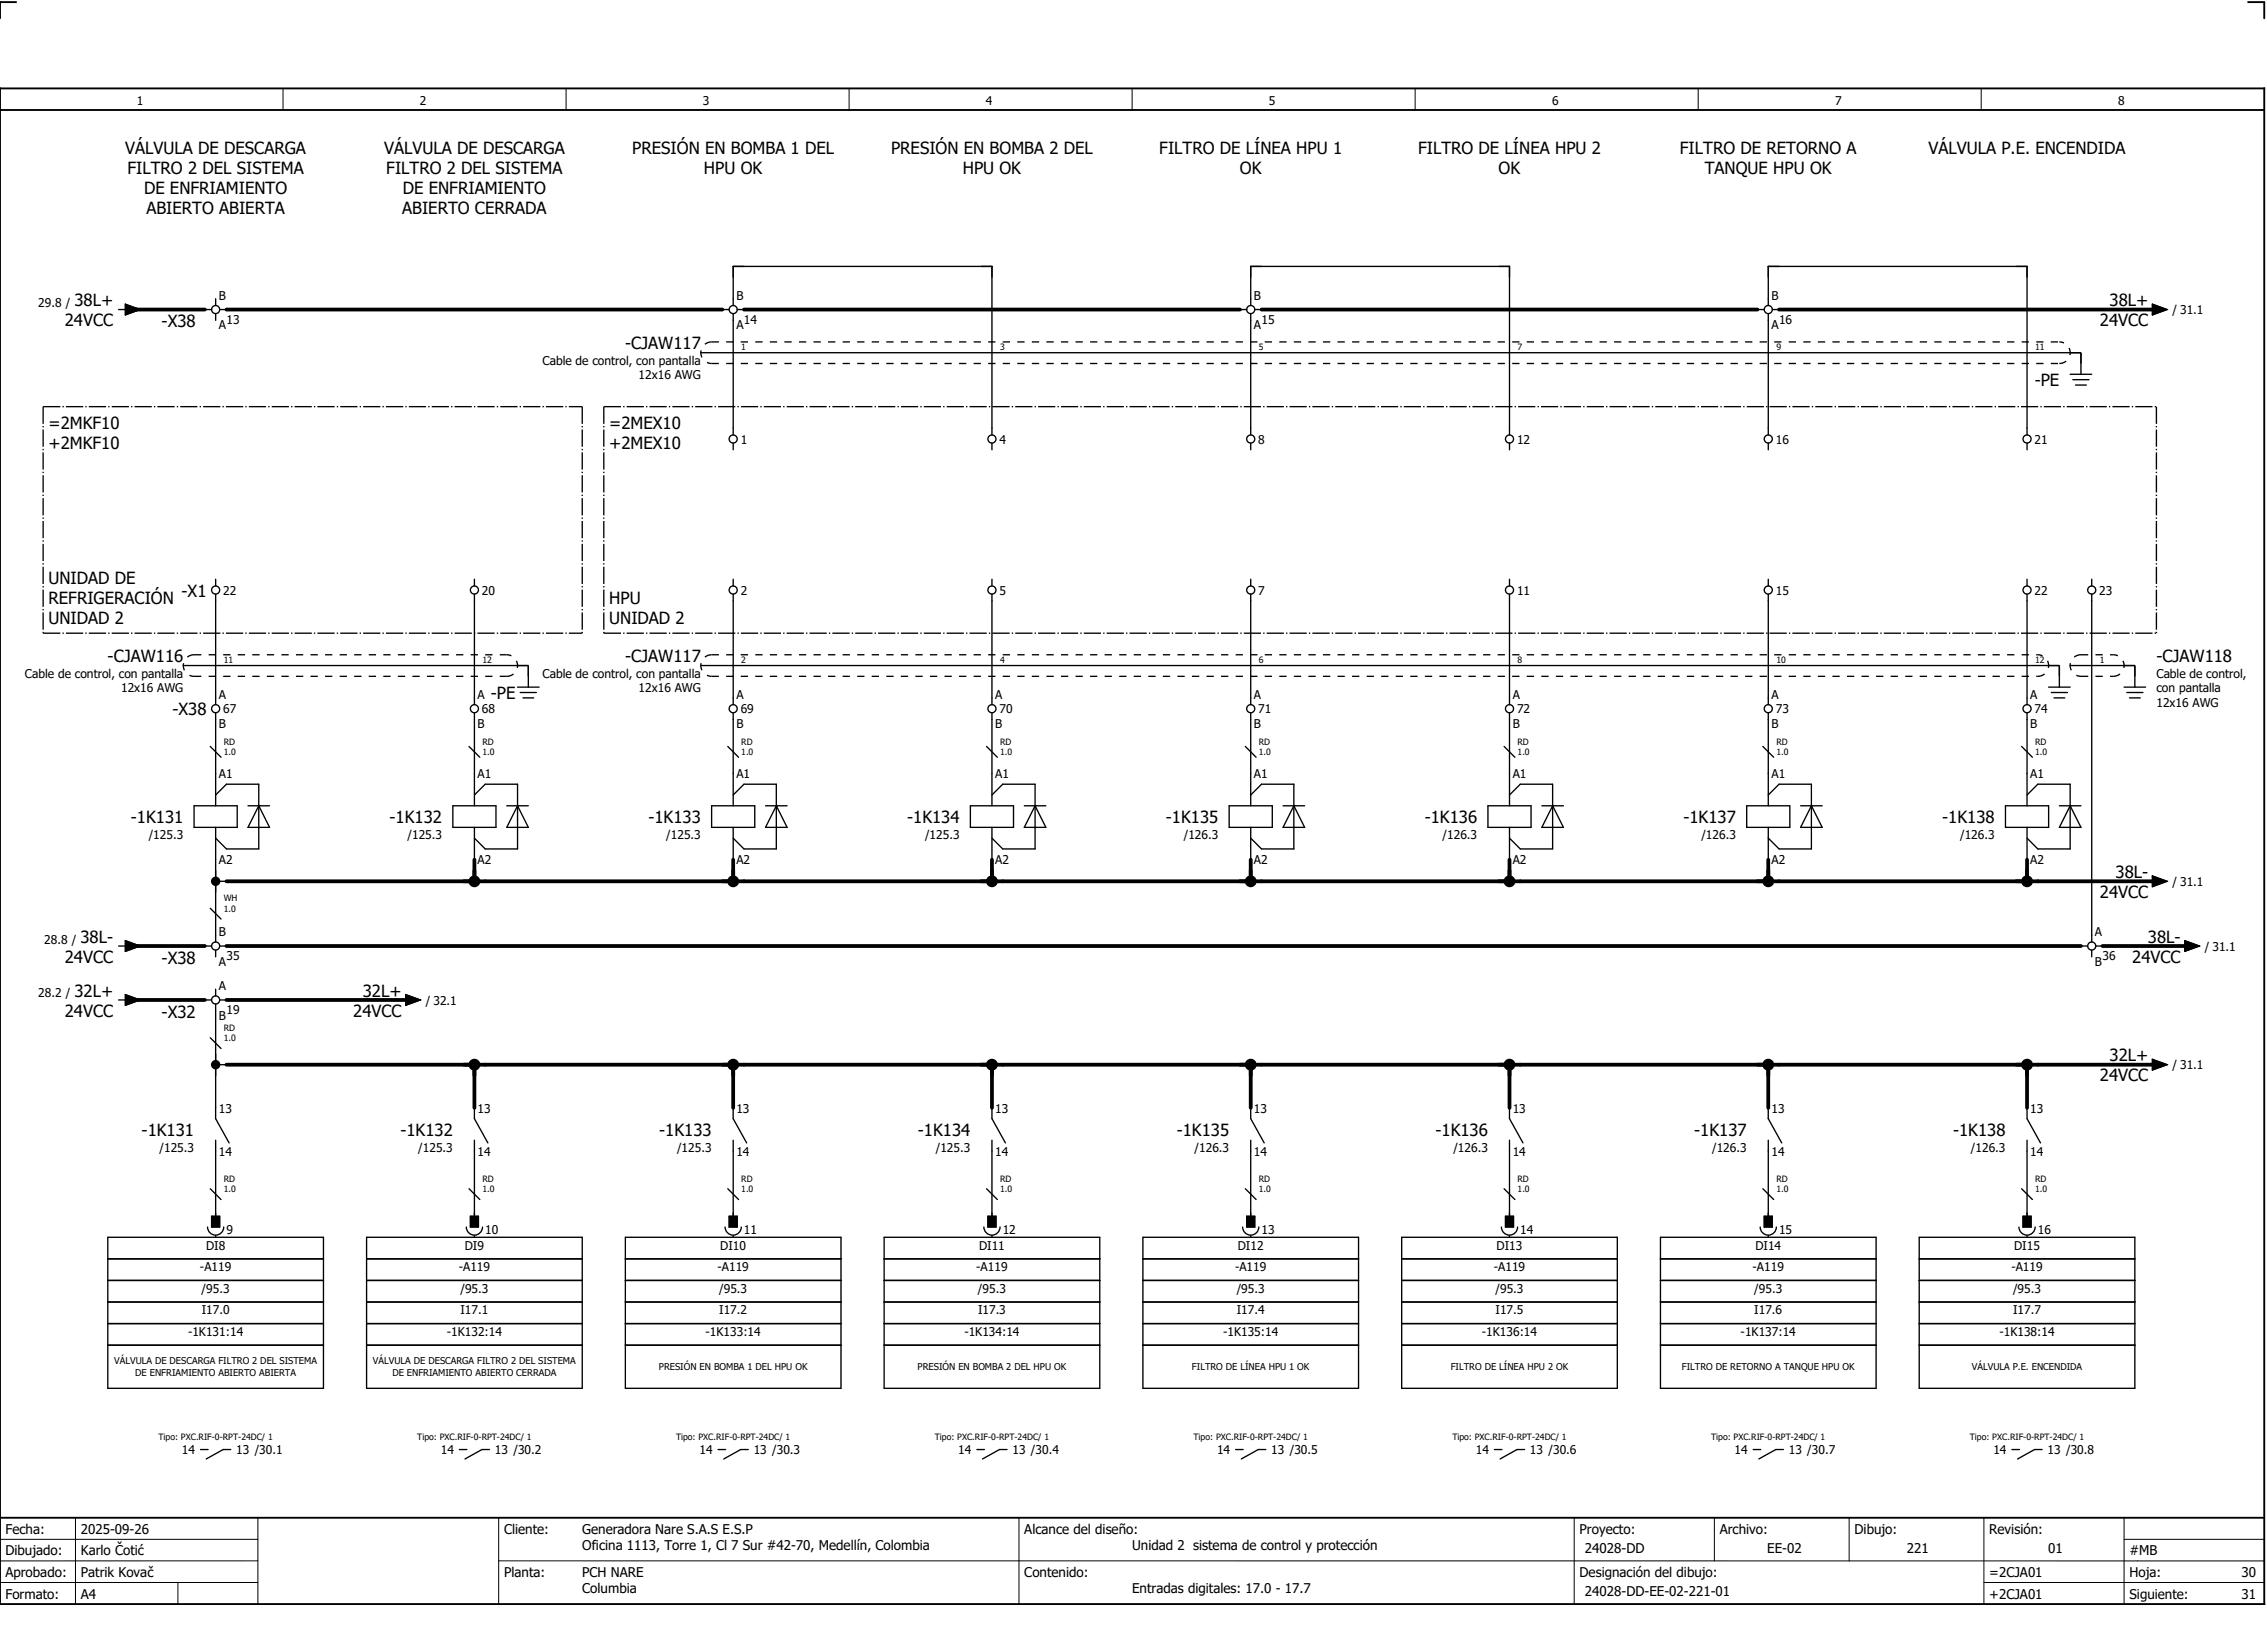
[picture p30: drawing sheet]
<svg xmlns="http://www.w3.org/2000/svg" width="421mm" height="301mm" viewBox="0 0 421 301" stroke-linecap="round" stroke-linejoin="round" font-family="sans-serif">
<defs><g id="words">
<g font-size="3.1">
<text x="23.2" y="28.5">VÁLVULA DE DESCARGA</text>
<text x="71.2" y="28.5">VÁLVULA DE DESCARGA</text>
<text x="117.3" y="28.5">PRESIÓN EN BOMBA 1 DEL</text>
<text x="165.3" y="28.5">PRESIÓN EN BOMBA 2 DEL</text>
<text x="215" y="28.5">FILTRO DE LÍNEA HPU 1</text>
<text x="263" y="28.5">FILTRO DE LÍNEA HPU 2</text>
<text x="311.6" y="28.5">FILTRO DE RETORNO A</text>
<text x="357.7" y="28.5">VÁLVULA P.E. ENCENDIDA</text>
<text x="23.7" y="32.3">FILTRO 2 DEL SISTEMA</text>
<text x="71.7" y="32.3">FILTRO 2 DEL SISTEMA</text>
<text x="130.6" y="32.3">HPU OK</text>
<text x="178.6" y="32.3">HPU OK</text>
<text x="230" y="32.3">OK</text>
<text x="278" y="32.3">OK</text>
<text x="316.2" y="32.3">TANQUE HPU OK</text>
<text x="26.7" y="36">DE ENFRIAMIENTO</text>
<text x="27.1" y="39.8">ABIERTO ABIERTA</text>
<text x="74.6" y="39.8">ABIERTO CERRADA</text>
<text x="74.7" y="36">DE ENFRIAMIENTO</text>
<text x="13.8" y="56.8">38L+</text>
<text x="391.3" y="56.8">38L+</text>
<text x="12" y="60.5">24VCC</text>
<text x="30" y="60.7">-X38</text>
<text x="116" y="64.8">-CJAW117</text>
<text x="389.5" y="60.5">24VCC</text>
<text x="377.4" y="71.6">-PE</text>
<text x="9" y="79.5">=2MKF10</text>
<text x="9" y="83.3">+2MKF10</text>
<text x="113" y="79.5">=2MEX10</text>
<text x="113" y="83.3">+2MEX10</text>
<text x="9" y="108.3">UNIDAD DE</text>
<text x="9" y="112">REFRIGERACIÓN</text>
<text x="33.7" y="110.6">-X1</text>
<text x="113" y="112">HPU</text>
<text x="9" y="115.8">UNIDAD 2</text>
<text x="113" y="115.8">UNIDAD 2</text>
<text x="20" y="122.8">-CJAW116</text>
<text x="116" y="122.8">-CJAW117</text>
<text x="400" y="122.8">-CJAW118</text>
<text x="91" y="129.5">-PE</text>
<text x="32" y="132.6">-X38</text>
<text x="24.3" y="152.6">-1K131</text>
<text x="72.3" y="152.6">-1K132</text>
<text x="120.3" y="152.6">-1K133</text>
<text x="168.3" y="152.6">-1K134</text>
<text x="216.3" y="152.6">-1K135</text>
<text x="264.3" y="152.6">-1K136</text>
<text x="312.3" y="152.6">-1K137</text>
<text x="360.3" y="152.6">-1K138</text>
<text x="389.5" y="166.5">24VCC</text>
<text x="392.4" y="162.8">38L-</text>
<text x="12" y="178.5">24VCC</text>
<text x="14.9" y="174.8">38L-</text>
<text x="30" y="178.7">-X38</text>
<text x="395.5" y="178.5">24VCC</text>
<text x="398.4" y="174.8">38L-</text>
<text x="13.8" y="184.8">32L+</text>
<text x="67.3" y="184.8">32L+</text>
<text x="12" y="188.5">24VCC</text>
<text x="30" y="188.7">-X32</text>
<text x="65.5" y="188.5">24VCC</text>
<text x="391.3" y="196.8">32L+</text>
<text x="389.5" y="200.5">24VCC</text>
<text x="26.3" y="210.6">-1K131</text>
<text x="74.3" y="210.6">-1K132</text>
<text x="122.3" y="210.6">-1K133</text>
<text x="170.3" y="210.6">-1K134</text>
<text x="218.3" y="210.6">-1K135</text>
<text x="266.3" y="210.6">-1K136</text>
<text x="314.3" y="210.6">-1K137</text>
<text x="362.3" y="210.6">-1K138</text>
</g>
<g font-size="2.5">
<text x="1" y="284.4">Fecha:</text>
<text x="15" y="284.4">2025-09-26</text>
<text x="93.5" y="284.4">Cliente:</text>
<text x="108" y="284.4">Generadora Nare S.A.S E.S.P</text>
<text x="108" y="287.4">Oficina 1113, Torre 1, Cl 7 Sur #42-70, Medellín, Colombia</text>
<text x="190" y="284.4">Alcance del diseño:</text>
<text x="210" y="287.4">Unidad 2 sistema de control y protección</text>
<text x="293" y="284.4">Proyecto:</text>
<text x="294" y="287.9">24028-DD</text>
<text x="319" y="284.4">Archivo:</text>
<text x="327.8" y="287.9">EE-02</text>
<text x="344" y="284.4">Dibujo:</text>
<text x="353.7" y="287.9">221</text>
<text x="369" y="284.4">Revisión:</text>
<text x="379.9" y="287.9">01</text>
<text x="1" y="288.4">Dibujado:</text>
<text x="1" y="292.4">Aprobado:</text>
<text x="15" y="288.4">Karlo Čotić</text>
<text x="15" y="292.4">Patrik Kovač</text>
<text x="93.5" y="292.4">Planta:</text>
<text x="108" y="292.4">PCH NARE</text>
<text x="190" y="292.4">Contenido:</text>
<text x="293" y="292.4">Designación del dibujo:</text>
<text x="369" y="292.4">=2CJA01</text>
<text x="395" y="292.4">Hoja:</text>
<text x="395" y="288.4">#MB</text>
<text x="415.8" y="292.4">30</text>
<text x="1" y="296.4">Formato:</text>
<text x="15" y="296.4">A4</text>
<text x="108" y="295.4">Columbia</text>
<text x="210" y="295.4">Entradas digitales: 17.0 - 17.7</text>
<text x="294" y="295.9">24028-DD-EE-02-221-01</text>
<text x="369" y="296.4">+2CJA01</text>
<text x="395" y="296.4">Siguiente:</text>
<text x="415.8" y="296.4">31</text>
</g>
<g font-size="2.2">
<text x="25.4" y="19.4">1</text>
<text x="77.9" y="19.4">2</text>
<text x="130.4" y="19.4">3</text>
<text x="182.9" y="19.4">4</text>
<text x="235.4" y="19.4">5</text>
<text x="287.9" y="19.4">6</text>
<text x="340.4" y="19.4">7</text>
<text x="392.9" y="19.4">8</text>
<text x="7.1" y="56.9">29.8 /</text>
<text x="40.6" y="55.5">B</text>
<text x="136.6" y="55.5">B</text>
<text x="232.6" y="55.5">B</text>
<text x="328.6" y="55.5">B</text>
<text x="403" y="58.3">/ 31.1</text>
<text x="40.6" y="61">A</text>
<text x="42" y="60">13</text>
<text x="136.6" y="61">A</text>
<text x="138" y="60">14</text>
<text x="232.6" y="61">A</text>
<text x="234" y="60">15</text>
<text x="328.6" y="61">A</text>
<text x="330" y="60">16</text>
<text x="100.6" y="67.6">Cable de control, con pantalla</text>
<text x="118.5" y="70.3">12x16 AWG</text>
<text x="137.4" y="82.3">1</text>
<text x="185.4" y="82.3">4</text>
<text x="233.4" y="82.3">8</text>
<text x="281.4" y="82.3">12</text>
<text x="329.4" y="82.3">16</text>
<text x="377.4" y="82.3">21</text>
<text x="41.4" y="110.3">22</text>
<text x="89.4" y="110.3">20</text>
<text x="137.4" y="110.3">2</text>
<text x="185.4" y="110.3">5</text>
<text x="233.4" y="110.3">7</text>
<text x="281.4" y="110.3">11</text>
<text x="329.4" y="110.3">15</text>
<text x="377.4" y="110.3">22</text>
<text x="389.4" y="110.3">23</text>
<text x="4.6" y="125.6">Cable de control, con pantalla</text>
<text x="100.6" y="125.6">Cable de control, con pantalla</text>
<text x="400" y="125.6">Cable de control,</text>
<text x="22.5" y="128.3">12x16 AWG</text>
<text x="40.6" y="129.5">A</text>
<text x="88.6" y="129.5">A</text>
<text x="118.5" y="128.3">12x16 AWG</text>
<text x="136.6" y="129.5">A</text>
<text x="184.6" y="129.5">A</text>
<text x="232.6" y="129.5">A</text>
<text x="280.6" y="129.5">A</text>
<text x="328.6" y="129.5">A</text>
<text x="376.6" y="129.5">A</text>
<text x="400" y="128.3">con pantalla</text>
<text x="400" y="131">12x16 AWG</text>
<text x="40.6" y="135">B</text>
<text x="41.4" y="132.3">67</text>
<text x="88.6" y="135">B</text>
<text x="89.4" y="132.3">68</text>
<text x="136.6" y="135">B</text>
<text x="137.4" y="132.3">69</text>
<text x="184.6" y="135">B</text>
<text x="185.4" y="132.3">70</text>
<text x="232.6" y="135">B</text>
<text x="233.4" y="132.3">71</text>
<text x="280.6" y="135">B</text>
<text x="281.4" y="132.3">72</text>
<text x="328.6" y="135">B</text>
<text x="329.4" y="132.3">73</text>
<text x="376.6" y="135">B</text>
<text x="377.4" y="132.3">74</text>
<text x="40.6" y="144.3">A1</text>
<text x="88.6" y="144.3">A1</text>
<text x="136.6" y="144.3">A1</text>
<text x="184.6" y="144.3">A1</text>
<text x="232.6" y="144.3">A1</text>
<text x="280.6" y="144.3">A1</text>
<text x="328.6" y="144.3">A1</text>
<text x="376.6" y="144.3">A1</text>
<text x="27.6" y="155.5">/125.3</text>
<text x="75.6" y="155.5">/125.3</text>
<text x="123.6" y="155.5">/125.3</text>
<text x="171.6" y="155.5">/125.3</text>
<text x="219.6" y="155.5">/126.3</text>
<text x="267.6" y="155.5">/126.3</text>
<text x="315.6" y="155.5">/126.3</text>
<text x="363.6" y="155.5">/126.3</text>
<text x="40.6" y="160.2">A2</text>
<text x="88.6" y="160.2">A2</text>
<text x="136.6" y="160.2">A2</text>
<text x="184.6" y="160.2">A2</text>
<text x="232.6" y="160.2">A2</text>
<text x="280.6" y="160.2">A2</text>
<text x="328.6" y="160.2">A2</text>
<text x="376.6" y="160.2">A2</text>
<text x="403" y="164.3">/ 31.1</text>
<text x="40.6" y="173.5">B</text>
<text x="388.6" y="173.5">A</text>
<text x="8.2" y="174.9">28.8 /</text>
<text x="40.6" y="179">A</text>
<text x="42" y="178">35</text>
<text x="388.6" y="179">B</text>
<text x="390" y="178">36</text>
<text x="409" y="176.3">/ 31.1</text>
<text x="7.1" y="184.9">28.2 /</text>
<text x="40.6" y="183.5">A</text>
<text x="40.6" y="189">B</text>
<text x="42" y="188">19</text>
<text x="79" y="186.3">/ 32.1</text>
<text x="403" y="198.3">/ 31.1</text>
<text x="40.6" y="206.3">13</text>
<text x="88.6" y="206.3">13</text>
<text x="136.6" y="206.3">13</text>
<text x="184.6" y="206.3">13</text>
<text x="232.6" y="206.3">13</text>
<text x="280.6" y="206.3">13</text>
<text x="328.6" y="206.3">13</text>
<text x="376.6" y="206.3">13</text>
<text x="29.6" y="213.5">/125.3</text>
<text x="40.6" y="214.2">14</text>
<text x="77.6" y="213.5">/125.3</text>
<text x="88.6" y="214.2">14</text>
<text x="125.6" y="213.5">/125.3</text>
<text x="136.6" y="214.2">14</text>
<text x="173.6" y="213.5">/125.3</text>
<text x="184.6" y="214.2">14</text>
<text x="221.6" y="213.5">/126.3</text>
<text x="232.6" y="214.2">14</text>
<text x="269.6" y="213.5">/126.3</text>
<text x="280.6" y="214.2">14</text>
<text x="317.6" y="213.5">/126.3</text>
<text x="328.6" y="214.2">14</text>
<text x="365.6" y="213.5">/126.3</text>
<text x="376.6" y="214.2">14</text>
<text x="38.2" y="231.8">DI8</text>
<text x="42" y="228.7">9</text>
<text x="86.2" y="231.8">DI9</text>
<text x="90" y="228.7">10</text>
<text x="133.6" y="231.8">DI10</text>
<text x="138" y="228.7">11</text>
<text x="181.6" y="231.8">DI11</text>
<text x="186" y="228.7">12</text>
<text x="229.6" y="231.8">DI12</text>
<text x="234" y="228.7">13</text>
<text x="277.6" y="231.8">DI13</text>
<text x="282" y="228.7">14</text>
<text x="325.6" y="231.8">DI14</text>
<text x="330" y="228.7">15</text>
<text x="373.6" y="231.8">DI15</text>
<text x="378" y="228.7">16</text>
<text x="37.1" y="235.6">-A119</text>
<text x="37.4" y="239.6">/95.3</text>
<text x="85.1" y="235.6">-A119</text>
<text x="85.4" y="239.6">/95.3</text>
<text x="133.1" y="235.6">-A119</text>
<text x="133.4" y="239.6">/95.3</text>
<text x="181.1" y="235.6">-A119</text>
<text x="181.4" y="239.6">/95.3</text>
<text x="229.1" y="235.6">-A119</text>
<text x="229.4" y="239.6">/95.3</text>
<text x="277.1" y="235.6">-A119</text>
<text x="277.4" y="239.6">/95.3</text>
<text x="325.1" y="235.6">-A119</text>
<text x="325.4" y="239.6">/95.3</text>
<text x="373.1" y="235.6">-A119</text>
<text x="373.4" y="239.6">/95.3</text>
<text x="37.4" y="243.6">I17.0</text>
<text x="85.4" y="243.6">I17.1</text>
<text x="133.4" y="243.6">I17.2</text>
<text x="181.4" y="243.6">I17.3</text>
<text x="229.4" y="243.6">I17.4</text>
<text x="277.4" y="243.6">I17.5</text>
<text x="325.4" y="243.6">I17.6</text>
<text x="373.4" y="243.6">I17.7</text>
<text x="34.9" y="247.6">-1K131:14</text>
<text x="82.9" y="247.6">-1K132:14</text>
<text x="130.9" y="247.6">-1K133:14</text>
<text x="178.9" y="247.6">-1K134:14</text>
<text x="226.9" y="247.6">-1K135:14</text>
<text x="274.9" y="247.6">-1K136:14</text>
<text x="322.9" y="247.6">-1K137:14</text>
<text x="370.9" y="247.6">-1K138:14</text>
<text x="33.8" y="269.6">14</text>
<text x="43.8" y="269.6">13 /30.1</text>
<text x="81.8" y="269.6">14</text>
<text x="91.8" y="269.6">13 /30.2</text>
<text x="129.8" y="269.6">14</text>
<text x="139.8" y="269.6">13 /30.3</text>
<text x="177.8" y="269.6">14</text>
<text x="187.8" y="269.6">13 /30.4</text>
<text x="225.8" y="269.6">14</text>
<text x="235.8" y="269.6">13 /30.5</text>
<text x="273.8" y="269.6">14</text>
<text x="283.8" y="269.6">13 /30.6</text>
<text x="321.8" y="269.6">14</text>
<text x="331.8" y="269.6">13 /30.7</text>
<text x="369.8" y="269.6">14</text>
<text x="379.8" y="269.6">13 /30.8</text>
</g>
<g font-size="1.7">
<text x="21.2" y="252.9">VÁLVULA DE DESCARGA FILTRO 2 DEL SISTEMA</text>
<text x="25.1" y="255">DE ENFRIAMIENTO ABIERTO ABIERTA</text>
<text x="69.2" y="252.9">VÁLVULA DE DESCARGA FILTRO 2 DEL SISTEMA</text>
<text x="72.8" y="255">DE ENFRIAMIENTO ABIERTO CERRADA</text>
<text x="122.2" y="254">PRESIÓN EN BOMBA 1 DEL HPU OK</text>
<text x="170.2" y="254">PRESIÓN EN BOMBA 2 DEL HPU OK</text>
<text x="221.1" y="254">FILTRO DE LÍNEA HPU 1 OK</text>
<text x="269.1" y="254">FILTRO DE LÍNEA HPU 2 OK</text>
<text x="312" y="254">FILTRO DE RETORNO A TANQUE HPU OK</text>
<text x="365.8" y="254">VÁLVULA P.E. ENCENDIDA</text>
</g>
<g font-size="1.6">
<text x="137.5" y="64.9">1</text>
<text x="185.5" y="64.9">3</text>
<text x="233.5" y="64.9">5</text>
<text x="281.5" y="64.9">7</text>
<text x="329.5" y="64.9">9</text>
<text x="377.5" y="64.9">11</text>
<text x="41.5" y="122.9">11</text>
<text x="89.5" y="122.9">12</text>
<text x="137.5" y="122.9">2</text>
<text x="185.5" y="122.9">4</text>
<text x="233.5" y="122.9">6</text>
<text x="281.5" y="122.9">8</text>
<text x="329.5" y="122.9">10</text>
<text x="377.5" y="122.9">12</text>
<text x="389.5" y="122.9">1</text>
<text x="41.5" y="140">1.0</text>
<text x="41.5" y="138.1">RD</text>
<text x="89.5" y="140">1.0</text>
<text x="89.5" y="138.1">RD</text>
<text x="137.5" y="140">1.0</text>
<text x="137.5" y="138.1">RD</text>
<text x="185.5" y="140">1.0</text>
<text x="185.5" y="138.1">RD</text>
<text x="233.5" y="140">1.0</text>
<text x="233.5" y="138.1">RD</text>
<text x="281.5" y="140">1.0</text>
<text x="281.5" y="138.1">RD</text>
<text x="329.5" y="140">1.0</text>
<text x="329.5" y="138.1">RD</text>
<text x="377.5" y="140">1.0</text>
<text x="377.5" y="138.1">RD</text>
<text x="41.5" y="167.1">WH</text>
<text x="41.5" y="169.1">1.0</text>
<text x="41.5" y="191.1">RD</text>
<text x="41.5" y="193.1">1.0</text>
<text x="41.5" y="221.1">1.0</text>
<text x="41.5" y="219.1">RD</text>
<text x="89.5" y="221.1">1.0</text>
<text x="89.5" y="219.1">RD</text>
<text x="137.5" y="221.1">1.0</text>
<text x="137.5" y="219.1">RD</text>
<text x="185.5" y="221.1">1.0</text>
<text x="185.5" y="219.1">RD</text>
<text x="233.5" y="221.1">1.0</text>
<text x="233.5" y="219.1">RD</text>
<text x="281.5" y="221.1">1.0</text>
<text x="281.5" y="219.1">RD</text>
<text x="329.5" y="221.1">1.0</text>
<text x="329.5" y="219.1">RD</text>
<text x="377.5" y="221.1">1.0</text>
<text x="377.5" y="219.1">RD</text>
<text x="29.4" y="267.1">Tipo: PXC.RIF-0-RPT-24DC/ 1</text>
<text x="77.4" y="267.1">Tipo: PXC.RIF-0-RPT-24DC/ 1</text>
<text x="125.4" y="267.1">Tipo: PXC.RIF-0-RPT-24DC/ 1</text>
<text x="173.4" y="267.1">Tipo: PXC.RIF-0-RPT-24DC/ 1</text>
<text x="221.4" y="267.1">Tipo: PXC.RIF-0-RPT-24DC/ 1</text>
<text x="269.4" y="267.1">Tipo: PXC.RIF-0-RPT-24DC/ 1</text>
<text x="317.4" y="267.1">Tipo: PXC.RIF-0-RPT-24DC/ 1</text>
<text x="365.4" y="267.1">Tipo: PXC.RIF-0-RPT-24DC/ 1</text>
</g>
</g></defs>
<path d="M0 16.4h420v281h-420zM3 .4h-3v3M417 .4h3v3M0 20.4h420M0 281.4h420" fill="none" stroke="#000" stroke-width=".35"/>
<g fill="none" stroke="#000" stroke-width=".19">
<path d="M52.5 16.4v4M105 16.4v4M157.5 16.4v4M210 16.4v4M262.5 16.4v4M315 16.4v4M367.5 16.4v4M0 285.4h47.8M0 293.4h47.8M14 281.4v16M33 293.4v4M47.8 281.4v16"/>
<path d="M47.8 289.4h-47.8M92.5 281.4v16M92.5 289.4h327.5M189 281.4v16M292 281.4v15.8M318 281.4v8M343 281.4v8M368 281.4v15.8M368 293.4h52M394 285.4h26M394 281.4v15.8"/>
</g>
<g fill="none" stroke="#000" stroke-width=".7">
<path d="M24 57.4h14M42 57.4h92M138 57.4h92M234 57.4h92M330 57.4h70M88 159.4v4M136 159.4v4M184 159.4v4M232 159.4v4M280 159.4v4M328 159.4v4M376 159.4v4"/>
<path d="M24 175.4h14M42 163.4h358M42 175.4h344M390 175.4h16M24 185.4h14M42 197.4h358M42 185.4h34M88 197.4v8M136 197.4v8M184 197.4v8M232 197.4v8M280 197.4v8"/>
<path d="M328 197.4v8M376 197.4v8"/>
</g>
<g fill="none" stroke="#000" stroke-width=".25">
<path d="M22 57.4h1.2M23.2 56.4l2.8 1-2.8 1zM38 57.4h1.3M40 55.4v1.2M40 58.1v1.3M40.8 57.4h1.2M134 57.4h1.3M136 56.6v-7.2h48v31.2M136 58.1v22.5M136.8 57.4h1.2M230 57.4h1.3M232 56.6v-7.2h48v31.2"/>
<path d="M232 58.1v22.5M232.8 57.4h1.2M326 57.4h1.3M328 56.6v-7.2h48v31.2M328 58.1v22.5M328.8 57.4h1.2M398 57.4h1.2M399.2 56.4l2.8 1-2.8 1zM130 65.4h254M384 69.4h4M384.5 70.4h3M385 71.4h2"/>
<path d="M386 67.4v2M136 82.1v1.3M184 82.1v1.3M232 82.1v1.3M280 82.1v1.3M328 82.1v1.3M376 82.1v1.3M40 107.4v1.2M40 110.1v20.5M88 107.4v1.2M88 110.1v20.5M136 107.4v1.2"/>
<path d="M136 110.1v20.5M184 107.4v1.2M184 110.1v20.5M232 107.4v1.2M232 110.1v20.5M280 107.4v1.2M280 110.1v20.5M328 107.4v1.2M328 110.1v20.5M376 107.4v1.2M376 110.1v20.5M388 107.4v1.2"/>
<path d="M388 110.1v64.5M34 123.4h62M39 138.4l2 2M40 132.1v17.3M87 138.4l2 2M88 132.1v17.3M96 127.4h4M96.5 128.4h3M97 129.4h2M98 125.4v2M130 123.4h250M135 138.4l2 2"/>
<path d="M136 132.1v17.3M183 138.4l2 2M184 132.1v17.3M231 138.4l2 2M232 132.1v17.3M279 138.4l2 2M280 132.1v17.3M327 138.4l2 2M328 132.1v17.3M375 138.4l2 2M376 132.1v17.3M380 127.4h4"/>
<path d="M380.5 128.4h3M381 129.4h2M382 125.4v2M384 123.4h10M394 127.4h4M394.5 128.4h3M395 129.4h2M396 125.4v2M36 149.4h8v4h-8zM40 153.4v21.2M40 147.4l2-2h6v12h-6l-2-2M46 149.4h4"/>
<path d="M48 149.4h.1M48 149.4l2 4h-4zM84 149.4h8v4h-8zM88 153.4v6M88 147.4l2-2h6v12h-6l-2-2M94 149.4h4M96 149.4h.1M96 149.4l2 4h-4zM132 149.4h8v4h-8zM136 153.4v6M136 147.4l2-2h6v12h-6l-2-2M142 149.4h4"/>
<path d="M144 149.4h.1M144 149.4l2 4h-4zM180 149.4h8v4h-8zM184 153.4v6M184 147.4l2-2h6v12h-6l-2-2M190 149.4h4M192 149.4h.1M192 149.4l2 4h-4zM228 149.4h8v4h-8zM232 153.4v6M232 147.4l2-2h6v12h-6l-2-2M238 149.4h4"/>
<path d="M240 149.4h.1M240 149.4l2 4h-4zM276 149.4h8v4h-8zM280 153.4v6M280 147.4l2-2h6v12h-6l-2-2M286 149.4h4M288 149.4h.1M288 149.4l2 4h-4zM324 149.4h8v4h-8zM328 153.4v6M328 147.4l2-2h6v12h-6l-2-2M334 149.4h4"/>
<path d="M336 149.4h.1M336 149.4l2 4h-4zM372 149.4h8v4h-8zM376 153.4v6M376 147.4l2-2h6v12h-6l-2-2M382 149.4h4M384 149.4h.1M384 149.4l2 4h-4zM22 175.4h1.2M23.2 174.4l2.8 1-2.8 1zM38 175.4h1.3M39 168.4l2 2"/>
<path d="M40 176.1v1.3M40 163.4h2M40.8 175.4h1.2M386 175.4h1.3M388 176.1v1.3M388.8 175.4h1.2M398 163.4h1.2M399.2 162.4l2.8 1-2.8 1zM404 175.4h1.2M405.2 174.4l2.8 1-2.8 1zM22 185.4h1.2M23.2 184.4l2.8 1-2.8 1z"/>
<path d="M38 185.4h1.3M39 192.4l2 2M40 183.4v1.2M40 186.1v19.3M40 197.4h2M40.8 185.4h1.2M74 185.4h1.2M75.2 184.4l2.8 1-2.8 1zM398 197.4h1.2M399.2 196.4l2.8 1-2.8 1zM40 205.4v2l2.5 4.5M40 211.4v14"/>
<path d="M88 205.4v2l2.5 4.5M88 211.4v14M136 205.4v2l2.5 4.5M136 211.4v14M184 205.4v2l2.5 4.5M184 211.4v14M232 205.4v2l2.5 4.5M232 211.4v14M280 205.4v2l2.5 4.5M280 211.4v14M328 205.4v2l2.5 4.5M328 211.4v14"/>
<path d="M376 205.4v2l2.5 4.5M376 211.4v14M20 237.4h40M20 229.4h40v28h-40zM20 233.4h40M38.5 227.5a1.5 1.5 0 0 0 1.5 1.5 1.5 1.5 0 0 0 1.5-1.5M39 220.4l2 2M39.3 225.5h1.5v2h-1.5zM40 229.1v.3M68 237.4h40M68 233.4h40M68 229.4h40v28h-40z"/>
<path d="M86.5 227.5a1.5 1.5 0 0 0 1.5 1.5 1.5 1.5 0 0 0 1.5-1.5M87 220.4l2 2M87.3 225.5h1.5v2h-1.5zM88 229.1v.3M116 237.4h40M116 233.4h40M116 229.4h40v28h-40zM134.5 227.5a1.5 1.5 0 0 0 1.5 1.5 1.5 1.5 0 0 0 1.5-1.5M135 220.4l2 2M135.3 225.5h1.5v2h-1.5zM136 229.1v.3M164 237.4h40"/>
<path d="M164 233.4h40M164 229.4h40v28h-40zM182.5 227.5a1.5 1.5 0 0 0 1.5 1.5 1.5 1.5 0 0 0 1.5-1.5M183 220.4l2 2M183.3 225.5h1.5v2h-1.5zM184 229.1v.3M212 237.4h40M212 233.4h40M212 229.4h40v28h-40zM230.5 227.5a1.5 1.5 0 0 0 1.5 1.5 1.5 1.5 0 0 0 1.5-1.5M231 220.4l2 2M231.3 225.5h1.5v2h-1.5z"/>
<path d="M232 229.1v.3M260 237.4h40M260 233.4h40M260 229.4h40v28h-40zM278.5 227.5a1.5 1.5 0 0 0 1.5 1.5 1.5 1.5 0 0 0 1.5-1.5M279 220.4l2 2M279.3 225.5h1.5v2h-1.5zM280 229.1v.3M308 237.4h40M308 233.4h40M308 229.4h40v28h-40zM326.5 227.5a1.5 1.5 0 0 0 1.5 1.5 1.5 1.5 0 0 0 1.5-1.5"/>
<path d="M327 220.4l2 2M327.3 225.5h1.5v2h-1.5zM328 229.1v.3M356 237.4h40M356 233.4h40M356 229.4h40v28h-40zM374.5 227.5a1.5 1.5 0 0 0 1.5 1.5 1.5 1.5 0 0 0 1.5-1.5M375 220.4l2 2M375.2 225.5h1.5v2h-1.5zM376 229.1v.3M20 249.4h40M20 245.4h40"/>
<path d="M20 241.4h40M68 249.4h40M68 245.4h40M68 241.4h40M116 249.4h40M116 245.4h40M116 241.4h40M164 249.4h40M164 245.4h40M164 241.4h40M212 249.4h40M212 245.4h40"/>
<path d="M212 241.4h40M260 249.4h40M260 245.4h40M260 241.4h40M308 249.4h40M308 245.4h40M308 241.4h40M356 249.4h40M356 245.4h40M356 241.4h40M37.2 268.7h1.4M42.8 268.7h-1.4l-3.1 1.8"/>
<path d="M85.2 268.7h1.4M90.8 268.7h-1.4l-3.1 1.8M133.2 268.7h1.4M138.8 268.7h-1.4l-3.1 1.8M181.2 268.7h1.4M186.8 268.7h-1.4l-3.1 1.8M229.2 268.7h1.4M234.8 268.7h-1.4l-3.1 1.8M277.2 268.7h1.4M282.8 268.7h-1.4l-3.1 1.8M325.2 268.7h1.4M330.8 268.7h-1.4l-3.1 1.8"/>
<path d="M373.2 268.7h1.4M378.8 268.7h-1.4l-3.1 1.8"/>
<circle cx="40" cy="57.4" r=".75"/>
<circle cx="136" cy="57.4" r=".75"/>
<circle cx="232" cy="57.4" r=".75"/>
<circle cx="328" cy="57.4" r=".75"/>
<circle cx="136" cy="81.4" r=".75"/>
<circle cx="184" cy="81.4" r=".75"/>
<circle cx="232" cy="81.4" r=".75"/>
<circle cx="280" cy="81.4" r=".75"/>
<circle cx="328" cy="81.4" r=".75"/>
<circle cx="376" cy="81.4" r=".75"/>
<circle cx="40" cy="109.4" r=".75"/>
<circle cx="88" cy="109.4" r=".75"/>
<circle cx="136" cy="109.4" r=".75"/>
<circle cx="184" cy="109.4" r=".75"/>
<circle cx="232" cy="109.4" r=".75"/>
<circle cx="280" cy="109.4" r=".75"/>
<circle cx="328" cy="109.4" r=".75"/>
<circle cx="376" cy="109.4" r=".75"/>
<circle cx="388" cy="109.4" r=".75"/>
<circle cx="40" cy="131.4" r=".75"/>
<circle cx="88" cy="131.4" r=".75"/>
<circle cx="136" cy="131.4" r=".75"/>
<circle cx="184" cy="131.4" r=".75"/>
<circle cx="232" cy="131.4" r=".75"/>
<circle cx="280" cy="131.4" r=".75"/>
<circle cx="328" cy="131.4" r=".75"/>
<circle cx="376" cy="131.4" r=".75"/>
<circle cx="40" cy="175.4" r=".75"/>
<circle cx="388" cy="175.4" r=".75"/>
<circle cx="40" cy="185.4" r=".75"/>
</g>
<g fill="none" stroke="#000" stroke-width=".25" stroke-dasharray="3.2 .4 .3 .4" stroke-linecap="butt">
<path d="M8 75.4h100M8 75.4v42M108 75.4v42M112 75.4h288M112 75.4v42M384 65.4h2M386 65.4v2M400 75.4v42M8 117.4h100M112 117.4h288M96 123.4h2M98 123.4v2"/>
<path d="M380 123.4h2M382 123.4v2M394 123.4h2M396 123.4v2"/>
</g>
<g fill="#000">
<circle cx="40" cy="163.4" r=".88"/>
<circle cx="88" cy="163.4" r="1.1"/>
<circle cx="136" cy="163.4" r="1.1"/>
<circle cx="184" cy="163.4" r="1.1"/>
<circle cx="232" cy="163.4" r="1.1"/>
<circle cx="280" cy="163.4" r="1.1"/>
<circle cx="328" cy="163.4" r="1.1"/>
<circle cx="376" cy="163.4" r="1.1"/>
<circle cx="40" cy="197.4" r=".88"/>
<circle cx="88" cy="197.4" r="1.1"/>
<circle cx="136" cy="197.4" r="1.1"/>
<circle cx="184" cy="197.4" r="1.1"/>
<circle cx="232" cy="197.4" r="1.1"/>
<circle cx="280" cy="197.4" r="1.1"/>
<circle cx="328" cy="197.4" r="1.1"/>
<circle cx="376" cy="197.4" r="1.1"/>
</g>
<g fill="#000" stroke="#000" stroke-width=".19">
<path d="M23.2 56.4l2.8 1-2.8 1zM399.2 56.4l2.8 1-2.8 1zM23.2 174.4l2.8 1-2.8 1zM399.2 162.4l2.8 1-2.8 1zM405.2 174.4l2.8 1-2.8 1zM23.2 184.4l2.8 1-2.8 1zM75.2 184.4l2.8 1-2.8 1zM399.2 196.4l2.8 1-2.8 1zM39.3 225.5h1.5v2h-1.5zM87.3 225.5h1.5v2h-1.5zM135.3 225.5h1.5v2h-1.5zM183.3 225.5h1.5v2h-1.5z"/>
<path d="M231.3 225.5h1.5v2h-1.5zM279.3 225.5h1.5v2h-1.5zM327.3 225.5h1.5v2h-1.5zM375.2 225.5h1.5v2h-1.5z"/>
</g>
<g fill="none" stroke="#000" stroke-width=".25" stroke-dasharray="1.4 1.4" stroke-linecap="butt">
<path d="M132 67.4h250M132 63.4h250M132 63.4a2 2 0 0 0-2 2 2 2 0 0 0 2 2M382 67.4a2 2 0 0 0 2-2 2 2 0 0 0-2-2M36 125.4h58M36 121.4h58M36 121.4a2 2 0 0 0-2 2 2 2 0 0 0 2 2M94 125.4a2 2 0 0 0 2-2 2 2 0 0 0-2-2M132 125.4h246M132 121.4h246M132 121.4a2 2 0 0 0-2 2 2 2 0 0 0 2 2M378 125.4a2 2 0 0 0 2-2 2 2 0 0 0-2-2"/>
<path d="M386 125.4h6M386 121.4h6M386 121.4a2 2 0 0 0-2 2 2 2 0 0 0 2 2M392 125.4a2 2 0 0 0 2-2 2 2 0 0 0-2-2"/>
</g>
<use href="#words"/>
</svg>
